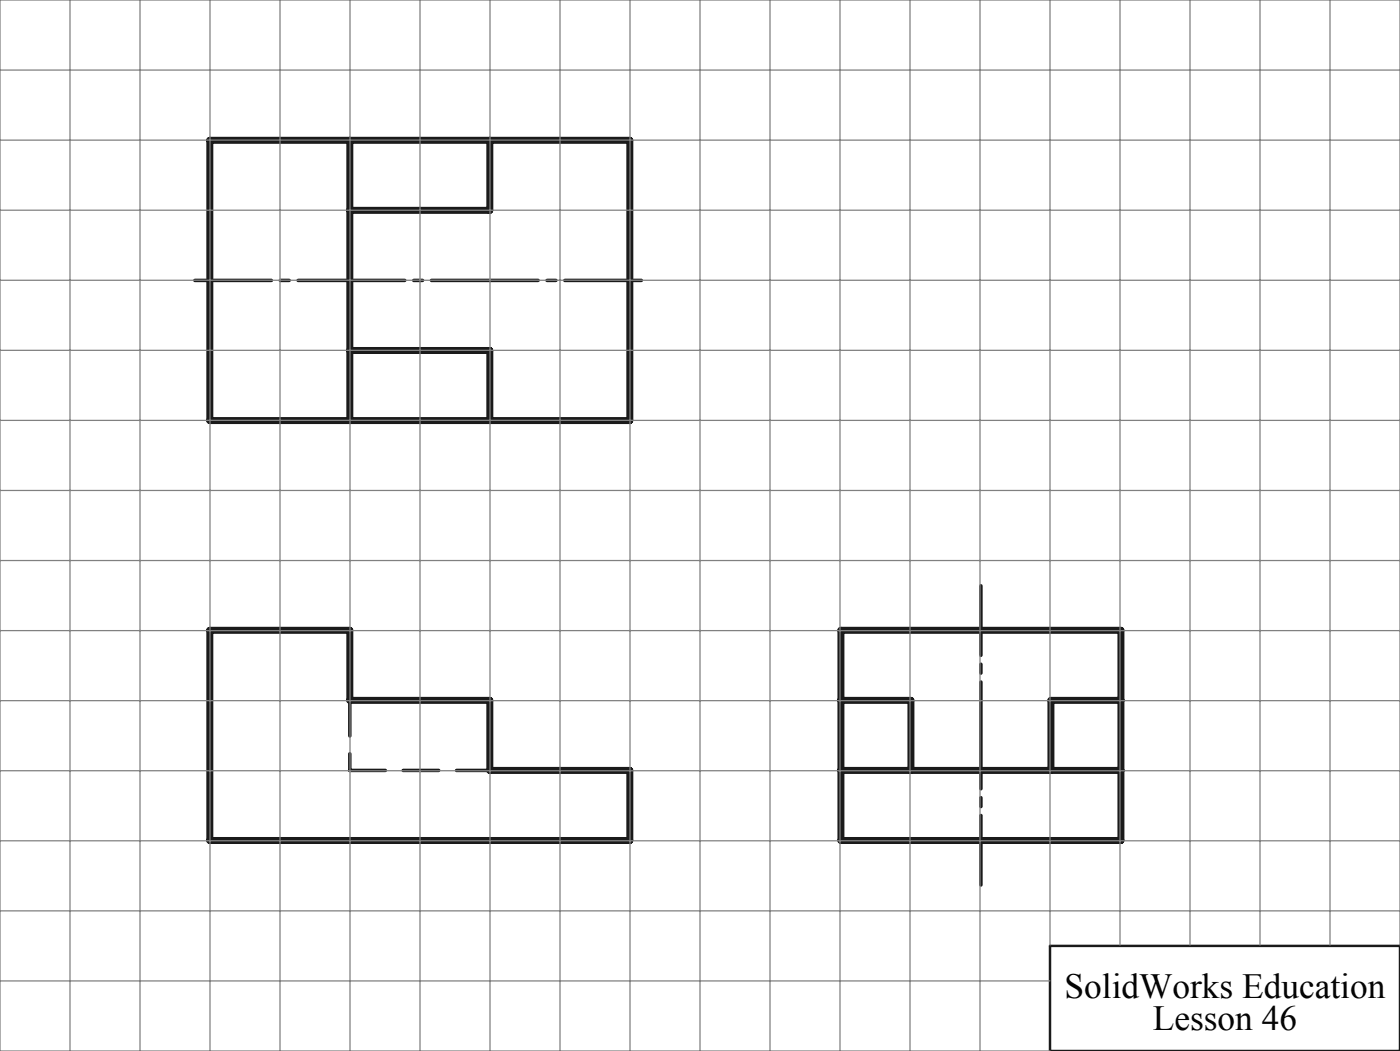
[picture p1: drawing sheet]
<svg xmlns="http://www.w3.org/2000/svg" width="200mm" height="150mm" viewBox="0 0 200 150" stroke-linecap="round" stroke-linejoin="round" font-family="sans-serif">
<defs><g id="words">
<g font-size="5">
<text x="152.1" y="142.4">SolidWorks Education</text>
<text x="164.7" y="147">Lesson 46</text>
</g>
</g></defs>
<path d="M150 135h50v15h-50z" fill="none" stroke="#191924" stroke-width=".35"/>
<path d="M27.8 40h63.8" fill="none" stroke="#191924" stroke-width=".5" stroke-dasharray="15.2 1.3 1.3 1.3" stroke-dashoffset="4.3"/>
<path d="M140.1 83.6v42.7" fill="none" stroke="#191924" stroke-width=".5" stroke-dasharray="15.2 1.3 1.3 1.3" stroke-dashoffset="5.3"/>
<path d="M50 100v10M50 110h20" fill="none" stroke="#191924" stroke-width=".5" stroke-dasharray="5.1 2.5"/>
<path d="M30 20h60v40h-60zM50 20v40M70 20v10h-20M50 50h20v10M30 90h20v10h20v10h20v10h-60zM120.1 90h40v30h-40zM120.1 100h10v10M160.1 100h-10v10M120.1 110h40" fill="none" stroke="#191924" stroke-width="1"/>
<g fill="none" stroke="#808080" stroke-width=".18">
<path d="M0 10h200M10 0v150M20 0v150M30 0v150M40 0v150M50 0v150M60 0v150M70 0v150M80 0v150M90 0v150M100 0v150M110 0v150"/>
<path d="M120 0v150M130 0v150M140 0v150M150 0v134.9M160 0v134.9M170 0v134.9M180 0v134.9M190 0v134.9M0 30h200M0 20h200M0 50h200M0 40h200"/>
<path d="M0 70h200M0 60h200M0 90h200M0 80h200M0 110h200M0 100h200M0 130h200M0 120h200M200 134.9v-134.9h-200v150h150M0 140h150"/>
</g>
<use href="#words"/>
</svg>
